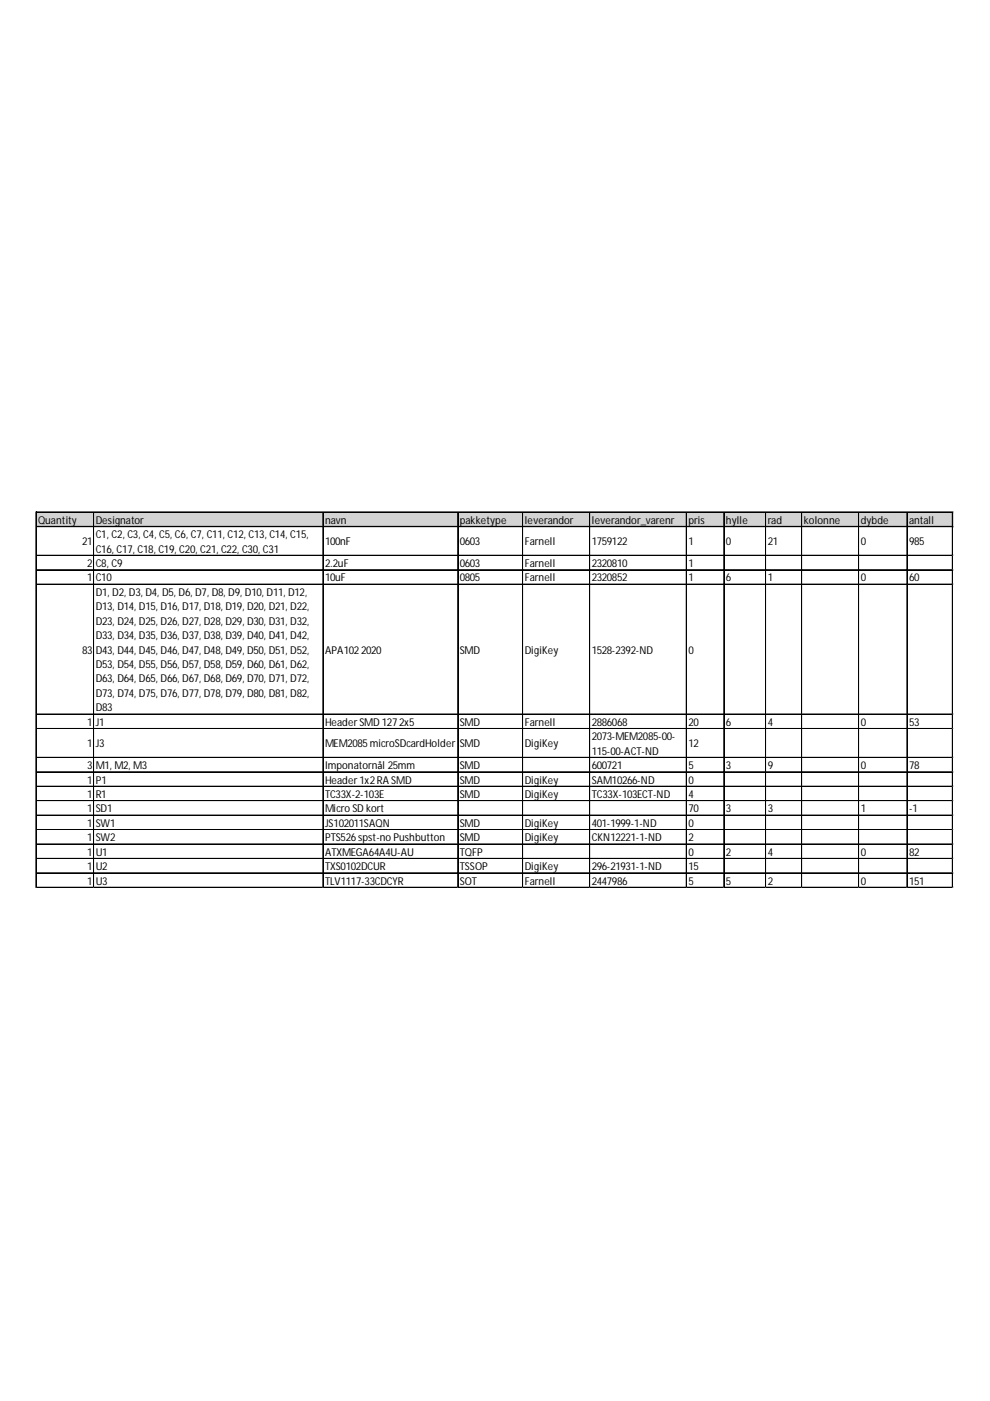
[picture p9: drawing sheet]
<svg xmlns="http://www.w3.org/2000/svg" width="210mm" height="297mm" viewBox="0 0 210 297" stroke-linecap="round" stroke-linejoin="round" font-family="sans-serif">
<defs><g id="words">
<g font-size="2.3">
<text x="8.1" y="111">Quantity</text>
<text x="20.3" y="111">Designator</text>
<text x="68.9" y="111">navn</text>
<text x="97.5" y="111">pakketype</text>
<text x="111.3" y="111">leverandor</text>
<text x="125.5" y="111">leverandor_varenr</text>
<text x="146" y="111">pris</text>
<text x="153.9" y="111">hylle</text>
<text x="162.8" y="111">rad</text>
<text x="170.4" y="111">kolonne</text>
<text x="182.5" y="111">dybde</text>
<text x="192.7" y="111">antall</text>
<text x="17.4" y="115.6">21</text>
<text x="20.3" y="114.1">C1, C2, C3, C4, C5, C6, C7, C11, C12, C13, C14, C15,</text>
<text x="20.3" y="117.2">C16, C17, C18, C19, C20, C21, C22, C30, C31</text>
<text x="68.9" y="115.6">100nF</text>
<text x="97.5" y="115.6">0603</text>
<text x="111.3" y="115.6">Farnell</text>
<text x="125.5" y="115.6">1759122</text>
<text x="146" y="115.6">1</text>
<text x="153.9" y="115.6">0</text>
<text x="162.8" y="115.6">21</text>
<text x="182.5" y="115.6">0</text>
<text x="192.7" y="115.6">985</text>
<text x="18.5" y="120.2">2</text>
<text x="18.5" y="123.3">1</text>
<text x="20.3" y="120.2">C8, C9</text>
<text x="20.3" y="123.3">C10</text>
<text x="68.9" y="120.2">2.2uF</text>
<text x="68.9" y="123.3">10uF</text>
<text x="97.5" y="120.2">0603</text>
<text x="97.5" y="123.3">0805</text>
<text x="111.3" y="120.2">Farnell</text>
<text x="111.3" y="123.3">Farnell</text>
<text x="125.5" y="120.2">2320810</text>
<text x="125.5" y="123.3">2320852</text>
<text x="146" y="120.2">1</text>
<text x="146" y="123.3">1</text>
<text x="153.9" y="123.3">6</text>
<text x="162.8" y="123.3">1</text>
<text x="182.5" y="123.3">0</text>
<text x="192.7" y="123.3">60</text>
<text x="20.3" y="126.3">D1, D2, D3, D4, D5, D6, D7, D8, D9, D10, D11, D12,</text>
<text x="20.3" y="129.4">D13, D14, D15, D16, D17, D18, D19, D20, D21, D22,</text>
<text x="20.3" y="132.5">D23, D24, D25, D26, D27, D28, D29, D30, D31, D32,</text>
<text x="20.3" y="135.5">D33, D34, D35, D36, D37, D38, D39, D40, D41, D42,</text>
<text x="17.4" y="138.6">83</text>
<text x="20.3" y="138.6">D43, D44, D45, D46, D47, D48, D49, D50, D51, D52,</text>
<text x="20.3" y="141.6">D53, D54, D55, D56, D57, D58, D59, D60, D61, D62,</text>
<text x="68.9" y="138.6">APA1022020</text>
<text x="97.5" y="138.6">SMD</text>
<text x="111.3" y="138.6">DigiKey</text>
<text x="125.5" y="138.6">1528-2392-ND</text>
<text x="146" y="138.6">0</text>
<text x="20.3" y="144.7">D63, D64, D65, D66, D67, D68, D69, D70, D71, D72,</text>
<text x="20.3" y="147.8">D73, D74, D75, D76, D77, D78, D79, D80, D81, D82,</text>
<text x="18.5" y="153.9">1</text>
<text x="20.3" y="150.8">D83</text>
<text x="20.3" y="153.9">J1</text>
<text x="68.9" y="153.9">Header SMD 1272x5</text>
<text x="97.5" y="153.9">SMD</text>
<text x="111.3" y="153.9">Farnell</text>
<text x="125.5" y="153.9">2886068</text>
<text x="146" y="153.9">20</text>
<text x="153.9" y="153.9">6</text>
<text x="162.8" y="153.9">4</text>
<text x="182.5" y="153.9">0</text>
<text x="192.7" y="153.9">53</text>
<text x="18.5" y="158.5">1</text>
<text x="20.3" y="158.5">J3</text>
<text x="68.9" y="158.5">MEM2085microSDcardHolder</text>
<text x="97.5" y="158.5">SMD</text>
<text x="111.3" y="158.5">DigiKey</text>
<text x="125.5" y="156.9">2073-MEM2085-00-</text>
<text x="125.5" y="160">115-00-ACT-ND</text>
<text x="146" y="158.5">12</text>
<text x="18.5" y="163.1">3</text>
<text x="18.5" y="166.1">1</text>
<text x="20.3" y="163.1">M1, M2, M3</text>
<text x="20.3" y="166.1">P1</text>
<text x="68.9" y="163.1">Imponatornål 25mm</text>
<text x="68.9" y="166.1">Header 1x2RA SMD</text>
<text x="97.5" y="163.1">SMD</text>
<text x="97.5" y="166.1">SMD</text>
<text x="111.3" y="166.1">DigiKey</text>
<text x="125.5" y="163.1">600721</text>
<text x="125.5" y="166.1">SAM10266-ND</text>
<text x="146" y="163.1">5</text>
<text x="146" y="166.1">0</text>
<text x="153.9" y="163.1">3</text>
<text x="162.8" y="163.1">9</text>
<text x="182.5" y="163.1">0</text>
<text x="192.7" y="163.1">78</text>
<text x="18.5" y="169.2">1</text>
<text x="18.5" y="172.2">1</text>
<text x="20.3" y="169.2">R1</text>
<text x="20.3" y="172.2">SD1</text>
<text x="68.9" y="169.2">TC33X-2-103E</text>
<text x="68.9" y="172.2">Micro SD kort</text>
<text x="97.5" y="169.2">SMD</text>
<text x="111.3" y="169.2">DigiKey</text>
<text x="125.5" y="169.2">TC33X-103ECT-ND</text>
<text x="146" y="169.2">4</text>
<text x="146" y="172.2">70</text>
<text x="153.9" y="172.2">3</text>
<text x="162.8" y="172.2">3</text>
<text x="182.5" y="172.2">1</text>
<text x="192.7" y="172.2">-1</text>
<text x="18.5" y="175.3">1</text>
<text x="18.5" y="178.4">1</text>
<text x="20.3" y="175.3">SW1</text>
<text x="20.3" y="178.4">SW2</text>
<text x="68.9" y="175.3">JS102011SAQN</text>
<text x="68.9" y="178.4">PTS526spst-no Pushbutton</text>
<text x="97.5" y="175.3">SMD</text>
<text x="97.5" y="178.4">SMD</text>
<text x="111.3" y="175.3">DigiKey</text>
<text x="111.3" y="178.4">DigiKey</text>
<text x="125.5" y="175.3">401-1999-1-ND</text>
<text x="125.5" y="178.4">CKN12221-1-ND</text>
<text x="146" y="175.3">0</text>
<text x="146" y="178.4">2</text>
<text x="18.5" y="181.4">1</text>
<text x="18.5" y="184.5">1</text>
<text x="20.3" y="181.4">U1</text>
<text x="20.3" y="184.5">U2</text>
<text x="68.9" y="181.4">ATXMEGA64A4U-AU</text>
<text x="68.9" y="184.5">TXS0102DCUR</text>
<text x="97.5" y="181.4">TQFP</text>
<text x="97.5" y="184.5">TSSOP</text>
<text x="111.3" y="184.5">DigiKey</text>
<text x="125.5" y="184.5">296-21931-1-ND</text>
<text x="146" y="181.4">0</text>
<text x="146" y="184.5">15</text>
<text x="153.9" y="181.4">2</text>
<text x="162.8" y="181.4">4</text>
<text x="182.5" y="181.4">0</text>
<text x="192.7" y="181.4">82</text>
<text x="18.5" y="187.5">1</text>
<text x="20.3" y="187.5">U3</text>
<text x="68.9" y="187.5">TLV1117-33CDCYR</text>
<text x="97.5" y="187.5">SOT</text>
<text x="111.3" y="187.5">Farnell</text>
<text x="125.5" y="187.5">2447986</text>
<text x="146" y="187.5">5</text>
<text x="153.9" y="187.5">5</text>
<text x="162.8" y="187.5">2</text>
<text x="182.5" y="187.5">0</text>
<text x="192.7" y="187.5">151</text>
</g>
</g></defs>
<path d="M7.7 108.6h194.4v3.2h-194.4z" fill="#d3d3d3"/>
<g fill="none" stroke="#000" stroke-width=".21">
<path d="M7.6 108.5v79.8M7.7 108.5v79.8M7.8 108.5h194.3M7.8 108.6h194.3M7.8 111.6h194.3M7.8 111.7h194.3M7.8 117.7h194.3M7.8 117.8h194.3M19.8 108.7v79.6M19.9 108.7v79.6M68.5 108.7v79.6M97 108.7v79.6"/>
<path d="M97.1 108.7v79.6M110.8 108.7v79.6M110.9 108.7v79.6M125 108.7v79.6M125.1 108.7v79.6M145.5 108.7v79.6M145.6 108.7v79.6M153.5 108.7v79.6M162.3 108.7v79.6M162.4 108.7v79.6M170 108.7v79.6M182 108.7v79.6"/>
<path d="M182.1 108.7v79.6M192.3 108.7v79.6M192.4 108.7v79.6M201.9 108.7v79.6M202 108.7v79.6M7.8 120.8h194.3M7.8 120.9h194.3M7.8 123.8h194.3M7.8 123.9h194.3M7.8 151.4h194.3M7.8 151.5h194.3M7.8 154.4h194.3"/>
<path d="M7.8 154.5h194.3M7.8 160.6h194.3M7.8 163.6h194.3M7.8 163.7h194.3M7.8 166.7h194.3M7.8 166.8h194.3M7.8 169.7h194.3M7.8 169.8h194.3M7.8 172.8h194.3M7.8 172.9h194.3M7.8 175.9h194.3M7.8 178.9h194.3"/>
<path d="M7.8 179h194.3M7.8 182h194.3M7.8 182.1h194.3M7.8 185.1h194.3M7.8 188.1h194.3M7.8 188.2h194.3"/>
</g>
<path d="M7.6 188.3h.1" fill="none" stroke="#d4d4d4" stroke-width=".21"/>
<path d="M7.6 188.3h.2z" fill="#d4d4d4"/>
<path d="M19.8 188.3h.1" fill="none" stroke="#d4d4d4" stroke-width=".21"/>
<path d="M19.8 188.3h.2z" fill="#d4d4d4"/>
<path d="M68.5 188.3h.1" fill="none" stroke="#d4d4d4" stroke-width=".21"/>
<path d="M68.5 188.3h.1z" fill="#d4d4d4"/>
<path d="M97 188.3h.1" fill="none" stroke="#d4d4d4" stroke-width=".21"/>
<path d="M97 188.3h.2z" fill="#d4d4d4"/>
<path d="M110.8 188.3h.1" fill="none" stroke="#d4d4d4" stroke-width=".21"/>
<path d="M110.8 188.3h.2z" fill="#d4d4d4"/>
<path d="M125 188.3h.1" fill="none" stroke="#d4d4d4" stroke-width=".21"/>
<path d="M125 188.3h.2z" fill="#d4d4d4"/>
<path d="M145.5 188.3h.1" fill="none" stroke="#d4d4d4" stroke-width=".21"/>
<path d="M145.5 188.3h.2z" fill="#d4d4d4"/>
<path d="M153.5 188.3h.1" fill="none" stroke="#d4d4d4" stroke-width=".21"/>
<path d="M153.5 188.3h.1z" fill="#d4d4d4"/>
<path d="M162.3 188.3h.1" fill="none" stroke="#d4d4d4" stroke-width=".21"/>
<path d="M162.3 188.3h.2z" fill="#d4d4d4"/>
<path d="M170 188.3h.1" fill="none" stroke="#d4d4d4" stroke-width=".21"/>
<path d="M170 188.3h.1z" fill="#d4d4d4"/>
<path d="M182 188.3h.1" fill="none" stroke="#d4d4d4" stroke-width=".21"/>
<path d="M182 188.3h.2z" fill="#d4d4d4"/>
<path d="M192.3 188.3h.1" fill="none" stroke="#d4d4d4" stroke-width=".21"/>
<path d="M192.3 188.3h.1z" fill="#d4d4d4"/>
<path d="M201.9 188.3h.1" fill="none" stroke="#d4d4d4" stroke-width=".21"/>
<path d="M201.9 188.3h.2z" fill="#d4d4d4"/>
<path d="M202.1 117.7h.1" fill="none" stroke="#d4d4d4" stroke-width=".21"/>
<path d="M202.1 117.7v.2z" fill="#d4d4d4"/>
<path d="M202.1 120.8h.1" fill="none" stroke="#d4d4d4" stroke-width=".21"/>
<path d="M202.1 120.8v.1z" fill="#d4d4d4"/>
<path d="M202.1 123.8h.1" fill="none" stroke="#d4d4d4" stroke-width=".21"/>
<path d="M202.1 123.8v.2z" fill="#d4d4d4"/>
<path d="M202.1 151.4h.1" fill="none" stroke="#d4d4d4" stroke-width=".21"/>
<path d="M202.1 151.4v.1z" fill="#d4d4d4"/>
<path d="M202.1 154.4h.1" fill="none" stroke="#d4d4d4" stroke-width=".21"/>
<path d="M202.1 154.4v.2z" fill="#d4d4d4"/>
<path d="M202.1 160.6h.1" fill="none" stroke="#d4d4d4" stroke-width=".21"/>
<path d="M202.1 160.6v.1z" fill="#d4d4d4"/>
<path d="M202.1 163.6h.1" fill="none" stroke="#d4d4d4" stroke-width=".21"/>
<path d="M202.1 163.6v.2z" fill="#d4d4d4"/>
<path d="M202.1 166.7h.1" fill="none" stroke="#d4d4d4" stroke-width=".21"/>
<path d="M202.1 166.7v.1z" fill="#d4d4d4"/>
<path d="M202.1 169.7h.1" fill="none" stroke="#d4d4d4" stroke-width=".21"/>
<path d="M202.1 169.7v.2z" fill="#d4d4d4"/>
<path d="M202.1 172.8h.1" fill="none" stroke="#d4d4d4" stroke-width=".21"/>
<path d="M202.1 172.8v.2z" fill="#d4d4d4"/>
<path d="M202.1 175.9h.1" fill="none" stroke="#d4d4d4" stroke-width=".21"/>
<path d="M202.1 175.9v.1z" fill="#d4d4d4"/>
<path d="M202.1 178.9h.1" fill="none" stroke="#d4d4d4" stroke-width=".21"/>
<path d="M202.1 178.9v.2z" fill="#d4d4d4"/>
<path d="M202.1 182h.1" fill="none" stroke="#d4d4d4" stroke-width=".21"/>
<path d="M202.1 182v.1z" fill="#d4d4d4"/>
<path d="M202.1 185.1h.1" fill="none" stroke="#d4d4d4" stroke-width=".21"/>
<path d="M202.1 185.1v.1z" fill="#d4d4d4"/>
<path d="M202.1 188.1h.1" fill="none" stroke="#d4d4d4" stroke-width=".21"/>
<path d="M202.1 188.1v.2z" fill="#d4d4d4"/>
<use href="#words"/>
</svg>
